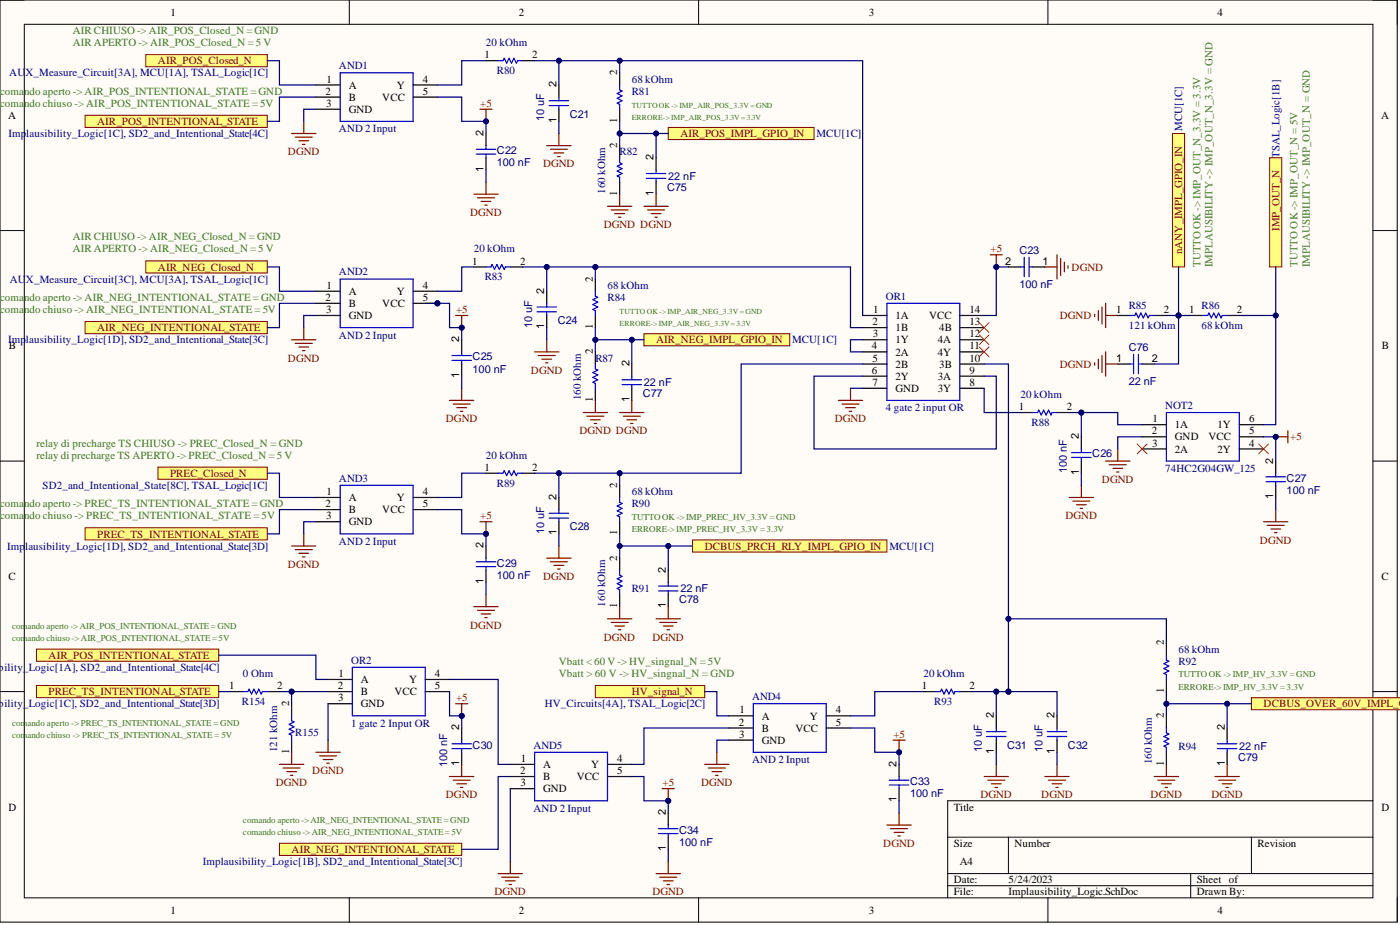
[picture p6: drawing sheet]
<svg xmlns="http://www.w3.org/2000/svg" width="292mm" height="193mm" viewBox="0 0 292 193" stroke-linecap="round" stroke-linejoin="round" font-family="sans-serif">
<defs><g id="words">
<g font-size="2.3">
<text x="35.6" y="3.3">1</text>
<text x="108.2" y="3.3">2</text>
<text x="181.3" y="3.3">3</text>
<text x="254" y="3.3">4</text>
<text x="68.1" y="17.2">1</text>
<text x="88.2" y="17.2">4</text>
<text x="101.1" y="12.2">1</text>
<text x="111" y="12.2">2</text>
<text x="128.8" y="15.7" transform="rotate(-90 128.8 15.7)">2</text>
<text x="67.9" y="19.7">2</text>
<text x="68" y="22.3">3</text>
<text x="72.8" y="18.5">A</text>
<text x="72.8" y="21">B</text>
<text x="72.8" y="23.5">GND</text>
<text x="79.8" y="21">VCC</text>
<text x="82.8" y="18.5">Y</text>
<text x="88.2" y="19.7">5</text>
<text x="116.1" y="18.2" transform="rotate(-90 116.1 18.2)">2</text>
<text x="1.7" y="24.8">A</text>
<text x="100.9" y="28.4" transform="rotate(-90 100.9 28.4)">2</text>
<text x="116.1" y="25.7" transform="rotate(-90 116.1 25.7)">1</text>
<text x="128.8" y="25.7" transform="rotate(-90 128.8 25.7)">1</text>
<text x="288.1" y="24.8">A</text>
<text x="100.9" y="35.8" transform="rotate(-90 100.9 35.8)">1</text>
<text x="128.8" y="30.9" transform="rotate(-90 128.8 30.9)">2</text>
<text x="136.4" y="33.4" transform="rotate(-90 136.4 33.4)">2</text>
<text x="128.8" y="40.8" transform="rotate(-90 128.8 40.8)">1</text>
<text x="136.4" y="40.8" transform="rotate(-90 136.4 40.8)">1</text>
<text x="98.5" y="55.2">1</text>
<text x="108.5" y="55.2">2</text>
<text x="123.7" y="58.7" transform="rotate(-90 123.7 58.7)">2</text>
<text x="209.7" y="55.2">2</text>
<text x="217.5" y="55.2">1</text>
<text x="67.9" y="62.8">2</text>
<text x="68" y="65.3">3</text>
<text x="68.1" y="60.2">1</text>
<text x="72.8" y="61.5">A</text>
<text x="72.8" y="64">B</text>
<text x="79.8" y="64">VCC</text>
<text x="82.8" y="61.5">Y</text>
<text x="88.2" y="60.2">4</text>
<text x="88.2" y="62.8">5</text>
<text x="113.6" y="61.3" transform="rotate(-90 113.6 61.3)">2</text>
<text x="182.2" y="65.3">1</text>
<text x="202.3" y="65.3">14</text>
<text x="232.9" y="65.3">1</text>
<text x="242.9" y="65.3">2</text>
<text x="248.1" y="65.3">1</text>
<text x="258.1" y="65.3">2</text>
<text x="72.8" y="66.6">GND</text>
<text x="95.8" y="71.4" transform="rotate(-90 95.8 71.4)">2</text>
<text x="113.6" y="68.7" transform="rotate(-90 113.6 68.7)">1</text>
<text x="123.7" y="68.7" transform="rotate(-90 123.7 68.7)">1</text>
<text x="182" y="67.8">2</text>
<text x="182.1" y="70.4">3</text>
<text x="186.8" y="66.6">1A</text>
<text x="186.8" y="69.1">1B</text>
<text x="186.8" y="71.6">1Y</text>
<text x="193.8" y="66.6">VCC</text>
<text x="195.7" y="71.6">4A</text>
<text x="196" y="69.1">4B</text>
<text x="202.3" y="67.8">13</text>
<text x="202.3" y="70.4">12</text>
<text x="1.9" y="72.9">B</text>
<text x="123.7" y="73.9" transform="rotate(-90 123.7 73.9)">2</text>
<text x="131.3" y="76.4" transform="rotate(-90 131.3 76.4)">2</text>
<text x="181.9" y="72.9">4</text>
<text x="181.9" y="78">6</text>
<text x="182" y="75.4">5</text>
<text x="186.8" y="74.2">2A</text>
<text x="186.8" y="76.7">2B</text>
<text x="195.7" y="74.2">4Y</text>
<text x="196" y="76.7">3B</text>
<text x="202.3" y="72.9">11</text>
<text x="202.3" y="75.4">10</text>
<text x="202.3" y="78">9</text>
<text x="232.9" y="75.4">1</text>
<text x="240.3" y="75.4">2</text>
<text x="288.3" y="72.9">B</text>
<text x="95.8" y="78.8" transform="rotate(-90 95.8 78.8)">1</text>
<text x="123.7" y="83.9" transform="rotate(-90 123.7 83.9)">1</text>
<text x="131.3" y="83.9" transform="rotate(-90 131.3 83.9)">1</text>
<text x="182" y="80.5">7</text>
<text x="186.8" y="79.2">2Y</text>
<text x="186.8" y="81.8">GND</text>
<text x="195.7" y="79.2">3A</text>
<text x="195.7" y="81.8">3Y</text>
<text x="202.3" y="80.5">8</text>
<text x="212.6" y="85.6">1</text>
<text x="222.6" y="85.6">2</text>
<text x="240.5" y="88.1">1</text>
<text x="245.1" y="89.4">1A</text>
<text x="254" y="89.4">1Y</text>
<text x="260.6" y="88.1">6</text>
<text x="225.1" y="91.6" transform="rotate(-90 225.1 91.6)">2</text>
<text x="240.3" y="90.6">2</text>
<text x="240.4" y="93.2">3</text>
<text x="245.1" y="91.9">GND</text>
<text x="245.1" y="94.4">2A</text>
<text x="252.1" y="91.9">VCC</text>
<text x="254" y="94.4">2Y</text>
<text x="260.6" y="93.2">4</text>
<text x="260.6" y="90.6">5</text>
<text x="101.1" y="98.2">1</text>
<text x="111" y="98.2">2</text>
<text x="128.8" y="101.8" transform="rotate(-90 128.8 101.8)">2</text>
<text x="225.1" y="99.1" transform="rotate(-90 225.1 99.1)">1</text>
<text x="265.7" y="96.7" transform="rotate(-90 265.7 96.7)">2</text>
<text x="67.9" y="105.8">2</text>
<text x="68.1" y="103.3">1</text>
<text x="72.8" y="104.5">A</text>
<text x="72.8" y="107.1">B</text>
<text x="79.8" y="107.1">VCC</text>
<text x="82.8" y="104.5">Y</text>
<text x="88.2" y="103.3">4</text>
<text x="88.2" y="105.8">5</text>
<text x="116.1" y="104.3" transform="rotate(-90 116.1 104.3)">2</text>
<text x="265.7" y="104.1" transform="rotate(-90 265.7 104.1)">1</text>
<text x="68" y="108.3">3</text>
<text x="72.8" y="109.6">GND</text>
<text x="116.1" y="111.7" transform="rotate(-90 116.1 111.7)">1</text>
<text x="128.8" y="111.7" transform="rotate(-90 128.8 111.7)">1</text>
<text x="100.9" y="114.4" transform="rotate(-90 100.9 114.4)">2</text>
<text x="128.8" y="116.9" transform="rotate(-90 128.8 116.9)">2</text>
<text x="138.9" y="119.5" transform="rotate(-90 138.9 119.5)">2</text>
<text x="1.8" y="121">C</text>
<text x="100.9" y="121.8" transform="rotate(-90 100.9 121.8)">1</text>
<text x="288.2" y="121">C</text>
<text x="128.8" y="126.9" transform="rotate(-90 128.8 126.9)">1</text>
<text x="138.9" y="126.9" transform="rotate(-90 138.9 126.9)">1</text>
<text x="242.9" y="134.7" transform="rotate(-90 242.9 134.7)">2</text>
<text x="47.8" y="143.8">1</text>
<text x="57.8" y="143.8">2</text>
<text x="70.5" y="143.8">2</text>
<text x="70.6" y="141.2">1</text>
<text x="75.3" y="142.5">A</text>
<text x="85.3" y="142.5">Y</text>
<text x="90.8" y="141.2">4</text>
<text x="90.8" y="143.8">5</text>
<text x="192.3" y="143.8">1</text>
<text x="202.3" y="143.8">2</text>
<text x="60.3" y="147.3" transform="rotate(-90 60.3 147.3)">2</text>
<text x="70.6" y="146.3">3</text>
<text x="75.3" y="145">B</text>
<text x="75.3" y="147.6">GND</text>
<text x="82.3" y="145">VCC</text>
<text x="154.3" y="148.8">1</text>
<text x="174.4" y="148.8">4</text>
<text x="207.4" y="149.8" transform="rotate(-90 207.4 149.8)">2</text>
<text x="220" y="149.8" transform="rotate(-90 220 149.8)">2</text>
<text x="242.9" y="149.8" transform="rotate(-90 242.9 149.8)">2</text>
<text x="242.9" y="144.6" transform="rotate(-90 242.9 144.6)">1</text>
<text x="95.8" y="152.4" transform="rotate(-90 95.8 152.4)">2</text>
<text x="154.1" y="151.4">2</text>
<text x="154.2" y="153.9">3</text>
<text x="158.9" y="150.1">A</text>
<text x="158.9" y="152.6">B</text>
<text x="158.9" y="155.2">GND</text>
<text x="166" y="152.6">VCC</text>
<text x="169" y="150.1">Y</text>
<text x="174.4" y="151.4">5</text>
<text x="255.5" y="152.4" transform="rotate(-90 255.5 152.4)">2</text>
<text x="60.3" y="157.3" transform="rotate(-90 60.3 157.3)">1</text>
<text x="95.8" y="159.8" transform="rotate(-90 95.8 159.8)">1</text>
<text x="108.5" y="161.5">2</text>
<text x="108.7" y="159">1</text>
<text x="113.3" y="160.2">A</text>
<text x="123.4" y="160.2">Y</text>
<text x="128.8" y="159">4</text>
<text x="128.8" y="161.5">5</text>
<text x="187.1" y="160" transform="rotate(-90 187.1 160)">2</text>
<text x="207.4" y="157.3" transform="rotate(-90 207.4 157.3)">1</text>
<text x="220" y="157.3" transform="rotate(-90 220 157.3)">1</text>
<text x="242.9" y="159.8" transform="rotate(-90 242.9 159.8)">1</text>
<text x="255.5" y="159.8" transform="rotate(-90 255.5 159.8)">1</text>
<text x="108.6" y="164">3</text>
<text x="113.3" y="162.8">B</text>
<text x="113.3" y="165.3">GND</text>
<text x="120.3" y="162.8">VCC</text>
<text x="187.1" y="167.4" transform="rotate(-90 187.1 167.4)">1</text>
<text x="1.8" y="169.1">D</text>
<text x="138.9" y="170.1" transform="rotate(-90 138.9 170.1)">2</text>
<text x="199" y="169.1">Title</text>
<text x="288.2" y="169.1">D</text>
<text x="138.9" y="177.5" transform="rotate(-90 138.9 177.5)">1</text>
<text x="199" y="176.7">Size</text>
<text x="211.7" y="176.7">Number</text>
<text x="262.4" y="176.7">Revision</text>
<text x="199" y="184.3">Date:</text>
<text x="200.3" y="180.5">A4</text>
<text x="210.4" y="184.3">5/24/2023</text>
<text x="249.7" y="184.3">Sheet of</text>
<text x="35.6" y="190.6">1</text>
<text x="108.2" y="190.6">2</text>
<text x="181.3" y="190.6">3</text>
<text x="199" y="186.8">File:</text>
<text x="210.4" y="186.8">Implausibility_Logic.SchDoc</text>
<text x="249.7" y="186.8">Drawn By:</text>
<text x="254" y="190.6">4</text>
</g>
<g font-size="2.3" fill="#38761d">
<text x="15.2" y="7.1">AIR CHIUSO -&gt; AIR_POS_Closed_N = GND</text>
<text x="15.2" y="9.6">AIR APERTO -&gt; AIR_POS_Closed_N = 5 V</text>
<text x="0" y="19.7">comando aperto -&gt; AIR_POS_INTENTIONAL_STATE = GND</text>
<text x="0" y="22.3">comando chiuso -&gt; AIR_POS_INTENTIONAL_STATE = 5V</text>
<text x="15.2" y="50.1">AIR CHIUSO -&gt; AIR_NEG_Closed_N = GND</text>
<text x="15.2" y="52.7">AIR APERTO -&gt; AIR_NEG_Closed_N = 5 V</text>
<text x="250.5" y="55.7" transform="rotate(-90 250.5 55.7)">TUTTO OK -&gt; IMP_OUT_N_3.3V = 3.3V</text>
<text x="253" y="55.7" transform="rotate(-90 253 55.7)">IMPLAUSIBILITY -&gt; IMP_OUT_N_3.3V = GND</text>
<text x="270.7" y="55.7" transform="rotate(-90 270.7 55.7)">TUTTO OK -&gt; IMP_OUT_N = 5V</text>
<text x="273.3" y="55.7" transform="rotate(-90 273.3 55.7)">IMPLAUSIBILITY -&gt; IMP_OUT_N = GND</text>
<text x="0" y="62.8">comando aperto -&gt; AIR_NEG_INTENTIONAL_STATE = GND</text>
<text x="0" y="65.3">comando chiuso -&gt; AIR_NEG_INTENTIONAL_STATE = 5V</text>
<text x="7.6" y="93.2">relay di precharge TS CHIUSO -&gt; PREC_Closed_N = GND</text>
<text x="7.6" y="95.7">relay di precharge TS APERTO -&gt; PREC_Closed_N = 5 V</text>
<text x="0" y="105.8">comando aperto -&gt; PREC_TS_INTENTIONAL_STATE = GND</text>
<text x="0" y="108.3">comando chiuso -&gt; PREC_TS_INTENTIONAL_STATE = 5V</text>
<text x="116.6" y="141.2">Vbatt &gt; 60 V -&gt; HV_singnal_N = GND</text>
<text x="116.6" y="138.7">Vbatt &lt; 60 V -&gt; HV_singnal_N = 5V</text>
</g>
<g font-size="2.3" fill="#000080">
<text x="101.4" y="9.6">20 kOhm</text>
<text x="1.9" y="16">AU</text>
<text x="5.3" y="16">X_Measure_Circuit[3A], MCU[1A], TSAL_Logic[1C]</text>
<text x="70.7" y="14.4">AND1</text>
<text x="103.7" y="15.4">R80</text>
<text x="131.8" y="17.2">68 kOhm</text>
<text x="131.8" y="19.7">R81</text>
<text x="1.8" y="28.6">Imp</text>
<text x="5.5" y="28.6">lausibility_Logic[1C], SD2_and_Intentional_State[4C]</text>
<text x="70.7" y="27.6">AND 2 Input</text>
<text x="113.6" y="25.3" transform="rotate(-90 113.6 25.3)">10 uF</text>
<text x="118.9" y="24.6">C21</text>
<text x="170.4" y="28.6">MCU[1C]</text>
<text x="246.7" y="27.3" transform="rotate(-90 246.7 27.3)">MCU[1C]</text>
<text x="103.7" y="32.2">C22</text>
<text x="103.7" y="34.7">100 nF</text>
<text x="129.3" y="32.4">R82</text>
<text x="266.9" y="32.9" transform="rotate(-90 266.9 32.9)">TSAL_Logic[1B]</text>
<text x="126.2" y="40.5" transform="rotate(-90 126.2 40.5)">160 kOhm</text>
<text x="139.2" y="39.7">C75</text>
<text x="139.4" y="37.5">22 nF</text>
<text x="98.9" y="52.7">20 kOhm</text>
<text x="212.7" y="52.9">C23</text>
<text x="2" y="59">AU</text>
<text x="5.4" y="59">X_Measure_Circuit[3C], MCU[3A], TSAL_Logic[1C]</text>
<text x="70.7" y="57.5">AND2</text>
<text x="101.1" y="58.5">R83</text>
<text x="212.7" y="60">100 nF</text>
<text x="126.7" y="62.8">R84</text>
<text x="126.7" y="60.2">68 kOhm</text>
<text x="184.8" y="62.5">OR1</text>
<text x="235.5" y="64.5">R85</text>
<text x="250.7" y="64.5">R86</text>
<text x="1.7" y="71.6">Imp</text>
<text x="5.4" y="71.6">lausibility_Logic[1D], SD2_and_Intentional_State[3C]</text>
<text x="70.7" y="70.6">AND 2 Input</text>
<text x="111" y="68.3" transform="rotate(-90 111 68.3)">10 uF</text>
<text x="116.4" y="67.6">C24</text>
<text x="165.3" y="71.6">MCU[1C]</text>
<text x="235.5" y="68.6">121 kOhm</text>
<text x="250.7" y="68.6">68 kOhm</text>
<text x="98.6" y="75.2">C25</text>
<text x="98.6" y="77.7">100 nF</text>
<text x="124.2" y="75.4">R87</text>
<text x="235.5" y="73.2">C76</text>
<text x="121.2" y="83.5" transform="rotate(-90 121.2 83.5)">160 kOhm</text>
<text x="134.1" y="82.8">C77</text>
<text x="134.4" y="80.5">22 nF</text>
<text x="212.9" y="83">20 kOhm</text>
<text x="235.5" y="80.2">22 nF</text>
<text x="184.8" y="85.8">4 gate 2 input OR</text>
<text x="215.2" y="88.8">R88</text>
<text x="243.1" y="85.3">NOT2</text>
<text x="101.4" y="95.7">20 kOhm</text>
<text x="227.9" y="95.4">C26</text>
<text x="70.7" y="100.5">AND3</text>
<text x="103.7" y="101.5">R89</text>
<text x="222.6" y="98.7" transform="rotate(-90 222.6 98.7)">100 nF</text>
<text x="243.1" y="98.5">74HC2G04GW_125</text>
<text x="268.5" y="100.5">C27</text>
<text x="8.9" y="102">SD2_and_Intentional_State[8C], TSAL_Logic[1C]</text>
<text x="131.8" y="105.8">R90</text>
<text x="131.8" y="103.3">68 kOhm</text>
<text x="268.5" y="103">100 nF</text>
<text x="70.7" y="113.7">AND 2 Input</text>
<text x="113.6" y="111.4" transform="rotate(-90 113.6 111.4)">10 uF</text>
<text x="118.9" y="110.6">C28</text>
<text x="1.5" y="114.7">Imp</text>
<text x="5.2" y="114.7">lausibility_Logic[1D], SD2_and_Intentional_State[3D]</text>
<text x="103.7" y="118.2">C29</text>
<text x="185.6" y="114.7">MCU[1C]</text>
<text x="103.7" y="120.7">100 nF</text>
<text x="131.8" y="123.5">R91</text>
<text x="141.7" y="125.8">C78</text>
<text x="142" y="123.5">22 nF</text>
<text x="126.2" y="126.6" transform="rotate(-90 126.2 126.6)">160 kOhm</text>
<text x="245.9" y="136.2">68 kOhm</text>
<text x="-.9" y="140">ibility_Logic[1A], SD2_and_Intentional_State[4C]</text>
<text x="50.7" y="141.2">0 Ohm</text>
<text x="73.3" y="138.5">OR2</text>
<text x="192.7" y="141.2">20 kOhm</text>
<text x="245.9" y="138.7">R92</text>
<text x="-.9" y="147.6">ibility_Logic[1C], SD2_and_Intentional_State[3D]</text>
<text x="50.4" y="147.1">R154</text>
<text x="113.7" y="147.6">HV_Circuits[4A], TSAL_Logic[2C]</text>
<text x="156.9" y="146.1">AND4</text>
<text x="194.9" y="147.1">R93</text>
<text x="61.6" y="153.6">R155</text>
<text x="73.3" y="151.6">1 gate 2 Input OR</text>
<text x="57.8" y="156.9" transform="rotate(-90 57.8 156.9)">121 kOhm</text>
<text x="93.3" y="160" transform="rotate(-90 93.3 160)">100 nF</text>
<text x="98.6" y="156.2">C30</text>
<text x="111.3" y="156.2">AND5</text>
<text x="156.9" y="159.2">AND 2 Input</text>
<text x="204.8" y="156.9" transform="rotate(-90 204.8 156.9)">10 uF</text>
<text x="210.1" y="156.2">C31</text>
<text x="217.5" y="156.9" transform="rotate(-90 217.5 156.9)">10 uF</text>
<text x="222.8" y="156.2">C32</text>
<text x="240.3" y="159.5" transform="rotate(-90 240.3 159.5)">160 kOhm</text>
<text x="245.9" y="156.4">R94</text>
<text x="258.3" y="158.7">C79</text>
<text x="258.6" y="156.4">22 nF</text>
<text x="189.9" y="163.8">C33</text>
<text x="189.9" y="166.3">100 nF</text>
<text x="111.3" y="169.3">AND 2 Input</text>
<text x="141.7" y="173.9">C34</text>
<text x="141.7" y="176.4">100 nF</text>
<text x="42.3" y="180.5">Implausibility_Logic[1B], SD2_and_Intentional_State[3C]</text>
</g>
<g font-size="2.3" fill="#800000">
<text x="33" y="13.4">AIR_POS_Closed_N</text>
<text x="100.2" y="22.3">+5</text>
<text x="20.3" y="26.1">AIR_POS_INTENTIONAL_STATE</text>
<text x="142" y="28.6">AIR_POS_IMPL_GPIO_IN</text>
<text x="60.1" y="32.4">DGND</text>
<text x="113.3" y="34.9">DGND</text>
<text x="98.1" y="45.1">DGND</text>
<text x="126" y="47.6">DGND DGND</text>
<text x="206.7" y="52.7">+5</text>
<text x="246.7" y="53.1" transform="rotate(-90 246.7 53.1)">nANY_IMPL_GPIO_IN</text>
<text x="266.9" y="48.1" transform="rotate(-90 266.9 48.1)">IMP_OUT_N</text>
<text x="33" y="56.5">AIR_NEG_Closed_N</text>
<text x="223.6" y="56.5">DGND</text>
<text x="95.1" y="65.3">+5</text>
<text x="20.3" y="69.1">AIR_NEG_INTENTIONAL_STATE</text>
<text x="136.9" y="71.6">AIR_NEG_IMPL_GPIO_IN</text>
<text x="221.1" y="66.6">DGND</text>
<text x="60.1" y="75.4">DGND</text>
<text x="110.8" y="78">DGND</text>
<text x="221.1" y="76.7">DGND</text>
<text x="93" y="88.1">DGND</text>
<text x="174.2" y="88.1">DGND</text>
<text x="120.9" y="90.6">DGND DGND</text>
<text x="269.2" y="91.9">+5</text>
<text x="35.5" y="99.5">PREC_Closed_N</text>
<text x="229.9" y="100.7">DGND</text>
<text x="20.3" y="112.1">PREC_TS_INTENTIONAL_STATE</text>
<text x="100.2" y="108.3">+5</text>
<text x="222.3" y="108.3">DGND</text>
<text x="262.9" y="113.4">DGND</text>
<text x="60.1" y="118.5">DGND</text>
<text x="147" y="114.7">DCBUS_PRCH_RLY_IMPL_GPIO_IN</text>
<text x="113.3" y="121">DGND</text>
<text x="98.1" y="131.1">DGND</text>
<text x="10.1" y="137.4">AIR_POS_INTENTIONAL_STATE</text>
<text x="126" y="133.6">DGND</text>
<text x="136.1" y="133.6">DGND</text>
<text x="10.1" y="145">PREC_TS_INTENTIONAL_STATE</text>
<text x="95.1" y="146.3">+5</text>
<text x="131.8" y="145">HV_signal_N</text>
<text x="263.6" y="147.6">DCBUS_OVER_60V_IMPL_</text>
<text x="291.8" y="147.6">G</text>
<text x="186.4" y="153.9">+5</text>
<text x="65.1" y="161.5">DGND</text>
<text x="57.5" y="164">DGND</text>
<text x="93" y="166.6">DGND</text>
<text x="138.2" y="164">+5</text>
<text x="146.3" y="164">DGND</text>
<text x="204.6" y="166.6">DGND</text>
<text x="217.2" y="166.6">DGND</text>
<text x="240.1" y="166.6">DGND</text>
<text x="252.7" y="166.6">DGND</text>
<text x="60.8" y="177.9">AIR_NEG_INTENTIONAL_STATE</text>
<text x="184.3" y="176.7">DGND</text>
<text x="103.2" y="186.8">DGND</text>
<text x="136.1" y="186.8">DGND</text>
</g>
<g font-size="1.9" fill="#38761d">
<text x="131.8" y="108.4">TUTTO OK -&gt;IMP_PREC_HV_3.3V =GND</text>
<text x="131.8" y="111">ERRORE-&gt;IMP_PREC_HV_3.3V =3.3V</text>
<text x="2.5" y="131.2">comando aperto -&gt;AIR_POS_INTENTIONAL_STATE=GND</text>
<text x="2.5" y="133.7">comando chiuso -&gt;AIR_POS_INTENTIONAL_STATE=5V</text>
<text x="245.9" y="141.3">TUTTO OK -&gt;IMP_HV_3.3V =GND</text>
<text x="245.9" y="143.9">ERRORE-&gt;IMP_HV_3.3V =3.3V</text>
<text x="2.5" y="151.5">comando aperto -&gt; PREC_TS_INTENTIONAL_STATE = GND</text>
<text x="2.5" y="154">comando chiuso -&gt; PREC_TS_INTENTIONAL_STATE = 5V</text>
<text x="50.7" y="171.7">comando aperto -&gt;AIR_NEG_INTENTIONAL_STATE=GND</text>
<text x="50.7" y="174.2">comando chiuso -&gt;AIR_NEG_INTENTIONAL_STATE=5V</text>
</g>
<g font-size="1.6" fill="#38761d">
<text x="131.8" y="22.4">TUTTO OK -&gt; IMP_AIR_POS_3.3V = GND</text>
<text x="131.8" y="25">ERRORE-&gt; IMP_AIR_POS_3.3V = 3.3V</text>
<text x="129.3" y="65.5">TUTTO OK -&gt; IMP_AIR_NEG_3.3V = GND</text>
<text x="129.3" y="68">ERRORE-&gt; IMP_AIR_NEG_3.3V = 3.3V</text>
</g>
</g></defs>
<path d="M0 0h291.5v192.4h-291.5z" fill-rule="evenodd" fill="#fffcf8"/>
<path d="M0 0h291.5v192.4h-291.5z" fill="none" stroke="#000" stroke-width=".21"/>
<path d="M5.1 5.1h281.4v182.2h-281.4z" fill-rule="evenodd" fill="#fffcf8"/>
<g fill="none" stroke="#000" stroke-width=".21">
<path d="M0 0h5.1M5.1 5.1h281.4v182.2h-281.4zM72.9 0v5.1M145.8 0v5.1M218.6 0v5.1M286.5 0h5v5.1M0 48.1h5.1M286.5 48.1h5M0 96.2h5.1M286.5 96.2h5M0 144.3h5.1M286.5 144.3h5"/>
<path d="M197.7 174.7h88.8M210.4 174.7v7.5M261.1 174.7v7.5M286.5 167.1h-88.8v20.2M72.9 187.3v5.1M145.8 187.3v5.1M197.7 182.2h88.8M197.7 184.8h88.8M218.6 187.3v5.1M248.4 182.2v5.1M291.5 187.3v5.1"/>
</g>
<path d="M30.4 11.4h25.4v2.5h-25.4z" fill-rule="evenodd" fill="#ffff80"/>
<path d="M30.4 11.4h25.4v2.5h-25.4z" fill="none" stroke="#800000" stroke-width=".21"/>
<path d="M60.8 27.8h5.1M61.6 28.6h3.5M62.4 29.4h2M63.1 30.1h.5M63.4 25.3v2.5M100.1 22.8h2.6M101.4 22.8v2.5" fill="none" stroke="#800000" stroke-width=".25"/>
<circle cx="101.4" cy="25.3" r=".51" fill="#000080"/>
<circle cx="101.4" cy="25.3" r=".51" fill="none" stroke="#000080" stroke-width=".21"/>
<path d="M101.4 27.8v2.6M101.4 32.9v2.5" fill="none" stroke="#000" stroke-width=".25"/>
<path d="M99.4 31.1h4M99.4 32.2h4M101.4 30.4v.7M101.4 32.2v.7" fill="none" stroke="#00f" stroke-width=".25"/>
<path d="M101.4 38v2.5M114.1 30.4h5M114.8 31.1h3.6M115.6 31.9h2M116.4 32.7h.5M116.6 27.8v2.6M98.9 40.5h5M99.6 41.3h3.6M100.4 42h2M101.1 42.8h.6" fill="none" stroke="#800000" stroke-width=".25"/>
<path d="M30.4 54.4h25.4v2.6h-25.4z" fill-rule="evenodd" fill="#ffff80"/>
<path d="M30.4 54.4h25.4v2.6h-25.4z" fill="none" stroke="#800000" stroke-width=".21"/>
<path d="M60.8 70.9h5.1M61.6 71.6h3.5M62.4 72.4h2M63.1 73.2h.5M63.4 68.3v2.6M95.1 65.8h2.5M96.3 65.8v2.5" fill="none" stroke="#800000" stroke-width=".25"/>
<circle cx="96.3" cy="68.3" r=".51" fill="#000080"/>
<circle cx="96.3" cy="68.3" r=".51" fill="none" stroke="#000080" stroke-width=".21"/>
<path d="M96.3 70.9v2.5M96.3 75.9v2.6M65.9 103.8h5.1M65.9 106.3h5.1M65.9 108.8h5.1M86.2 103.8h5.1M86.2 106.3h5.1" fill="none" stroke="#000" stroke-width=".25"/>
<path d="M94.3 74.2h4.1M94.3 75.2h4.1M96.3 73.4v.8M96.3 75.2v.7M71 101.3h15.2v10.1h-15.2z" fill="none" stroke="#00f" stroke-width=".25"/>
<path d="M111.5 73.4h5.1M112.3 74.2h3.5M113.1 74.9h2M113.8 75.7h.5M114.1 70.9v2.5M93.8 83.5h5.1M94.6 84.3h3.5M95.3 85.1h2M96.1 85.8h.5M96.3 81v2.5" fill="none" stroke="#800000" stroke-width=".25"/>
<path d="M33 97.5h22.8v2.5h-22.8z" fill-rule="evenodd" fill="#ffff80"/>
<path d="M33 97.5h22.8v2.5h-22.8z" fill="none" stroke="#800000" stroke-width=".21"/>
<path d="M60.8 113.9h5.1M61.6 114.7h3.5M62.4 115.4h2M63.1 116.2h.5M63.4 111.4v2.5" fill="none" stroke="#800000" stroke-width=".25"/>
<path d="M17.7 110.1h38.1v2.5h-38.1z" fill-rule="evenodd" fill="#ffff80"/>
<path d="M17.7 110.1h38.1v2.5h-38.1z" fill="none" stroke="#800000" stroke-width=".21"/>
<path d="M100.1 108.8h2.6M101.4 108.8v2.6" fill="none" stroke="#800000" stroke-width=".25"/>
<circle cx="101.4" cy="111.4" r=".51" fill="#000080"/>
<circle cx="101.4" cy="111.4" r=".51" fill="none" stroke="#000080" stroke-width=".21"/>
<path d="M101.4 113.9v2.5M101.4 119v2.5M152.1 149.3h5.1M152.1 151.9h5.1M152.1 154.4h5.1M172.4 149.3h5M172.4 151.9h5" fill="none" stroke="#000" stroke-width=".25"/>
<path d="M99.4 117.2h4M99.4 118.2h4M101.4 116.4v.8M101.4 118.2v.8M157.2 146.8h15.2v10.1h-15.2z" fill="none" stroke="#00f" stroke-width=".25"/>
<path d="M114.1 116.4h5M114.8 117.2h3.6M115.6 118h2M116.4 118.7h.5M116.6 113.9v2.5M98.9 126.6h5M99.6 127.3h3.6M100.4 128.1h2M101.1 128.8h.6M101.4 124v2.6M186.3 154.4h2.6M187.6 154.4v2.5" fill="none" stroke="#800000" stroke-width=".25"/>
<circle cx="187.6" cy="156.9" r=".51" fill="#000080"/>
<circle cx="187.6" cy="156.9" r=".51" fill="none" stroke="#000080" stroke-width=".21"/>
<path d="M106.5 159.5h5M126.7 159.5h5.1M187.6 159.5v2.5M106.5 162h5M106.5 164.5h5M126.7 162h5.1M187.6 164.5v2.6" fill="none" stroke="#000" stroke-width=".25"/>
<path d="M111.5 156.9h15.2v10.2h-15.2zM185.6 162.8h4M185.6 163.8h4M187.6 162v.8M187.6 163.8v.7" fill="none" stroke="#00f" stroke-width=".25"/>
<path d="M207.9 159.5v2.5M138.2 164.5h2.5M139.4 164.5v2.6M185.1 172.1h5M185.8 172.9h3.6M186.6 173.6h2M187.3 174.4h.5M187.6 169.6v2.5M205.3 162h5.1M206.1 162.8h3.5M206.9 163.5h2M207.6 164.3h.5" fill="none" stroke="#800000" stroke-width=".25"/>
<circle cx="139.4" cy="167.1" r=".51" fill="#000080"/>
<circle cx="139.4" cy="167.1" r=".51" fill="none" stroke="#000080" stroke-width=".21"/>
<path d="M139.4 169.6v2.5M139.4 174.7v2.5" fill="none" stroke="#000" stroke-width=".25"/>
<path d="M137.4 172.9h4.1M137.4 173.9h4.1M139.4 172.1v.8M139.4 173.9v.8" fill="none" stroke="#00f" stroke-width=".25"/>
<g fill="none" stroke="#800000" stroke-width=".25">
<path d="M147 159.5h5.1M149.6 156.9v2.6M106.5 179.7v2.5M139.4 179.7v2.5M147.8 160.2h3.5M148.5 161h2.1M149.3 161.7h.5M103.9 182.2h5.1M104.7 183h3.5M105.5 183.8h2M106.2 184.5h.5M136.9 182.2h5.1"/>
<path d="M137.6 183h3.6M138.4 183.8h2M139.2 184.5h.5"/>
</g>
<path d="M124.2 143h22.8v2.5h-22.8z" fill-rule="evenodd" fill="#ffff80"/>
<path d="M124.2 143h22.8v2.5h-22.8z" fill="none" stroke="#800000" stroke-width=".21"/>
<circle cx="91.3" cy="63.3" r=".51" fill="#000080"/>
<circle cx="91.3" cy="63.3" r=".51" fill="none" stroke="#000080" stroke-width=".21"/>
<path d="M71 58.2h15.2v10.1h-15.2z" fill="none" stroke="#00f" stroke-width=".25"/>
<path d="M65.9 60.8h5.1M65.9 63.3h5.1M65.9 65.8h5.1M86.2 60.8h5.1M86.2 63.3h5.1" fill="none" stroke="#000" stroke-width=".25"/>
<circle cx="91.3" cy="63.3" r=".51" fill="#000080"/>
<circle cx="91.3" cy="63.3" r=".51" fill="none" stroke="#000080" stroke-width=".21"/>
<path d="M71 15.2h15.2v10.1h-15.2zM185.1 63.3h15.2v20.2h-15.2z" fill="none" stroke="#00f" stroke-width=".25"/>
<g fill="none" stroke="#000" stroke-width=".25">
<path d="M65.9 17.7h5.1M86.2 17.7h5.1M65.9 20.3h5.1M65.9 22.8h5.1M86.2 20.3h5.1M180 65.8h5.1M180 68.3h5.1M180 70.9h5.1M180 73.4h5.1M180 75.9h5.1M180 78.5h5.1M200.3 65.8h5"/>
<path d="M200.3 68.3h5M200.3 70.9h5M200.3 73.4h5M200.3 75.9h5M200.3 78.5h5M180 81h5.1M200.3 81h5"/>
</g>
<path d="M206.6 53.2h2.5M207.9 53.2v2.5M174.9 83.5h5.1M175.7 84.3h3.5M176.4 85.1h2.1M177.2 85.8h.5M177.4 81v2.5M223.1 103.8h5M223.8 104.5h3.6M224.6 105.3h2M225.4 106.1h.5M225.6 101.3v2.5" fill="none" stroke="#800000" stroke-width=".25"/>
<circle cx="207.9" cy="55.7" r=".51" fill="#000080"/>
<circle cx="207.9" cy="55.7" r=".51" fill="none" stroke="#000080" stroke-width=".21"/>
<path d="M210.4 55.7h2.5M215.5 55.7h2.5M238.3 88.6h5.1M238.3 91.1h5.1M238.3 93.7h5.1M258.6 88.6h5M258.6 91.1h5M258.6 93.7h5" fill="none" stroke="#000" stroke-width=".25"/>
<path d="M212.9 55.7h.8M213.7 53.7v4M214.7 53.7v4M214.7 55.7h.8M243.4 86.1h15.2v10.1h-15.2z" fill="none" stroke="#00f" stroke-width=".25"/>
<path d="M218 55.7h2.5M220.5 53.2v5M221.3 53.9v3.6M222.1 54.7v2M222.8 55.4v.5M230.7 96.2h5.1M231.4 96.9h3.6M232.2 97.7h2M233 98.5h.5M233.2 93.7v2.5M266.2 91.1h2.5M268.7 89.9v2.5" fill="none" stroke="#800000" stroke-width=".25"/>
<path d="M204.3 67.3l2 2.1M204.3 69.9l2 2M204.3 72.4l2 2M206.3 67.3l-2 2.1M206.3 69.9l-2 2M206.3 72.4l-2 2M237.3 92.6l2 2.1M239.3 92.6l-2 2.1M262.6 92.6l2.1 2.1M264.7 92.6l-2.1 2.1" fill="none" stroke="#f00" stroke-width=".21"/>
<circle cx="266.2" cy="91.1" r=".51" fill="#000080"/>
<circle cx="266.2" cy="91.1" r=".51" fill="none" stroke="#000080" stroke-width=".21"/>
<path d="M266.2 96.2v2.5M266.2 101.3v2.5" fill="none" stroke="#000" stroke-width=".25"/>
<path d="M264.1 99.5h4.1M266.2 98.7v.8M264.1 100.5h4.1M266.2 100.5v.8" fill="none" stroke="#00f" stroke-width=".25"/>
<path d="M263.6 108.8h5.1M264.4 109.6h3.5M265.2 110.4h2M265.9 111.1h.5M266.2 106.3v2.5" fill="none" stroke="#800000" stroke-width=".25"/>
<path d="M264.9 32.9h2.5v22.8h-2.5z" fill-rule="evenodd" fill="#ffff80"/>
<path d="M264.9 32.9h2.5v22.8h-2.5z" fill="none" stroke="#800000" stroke-width=".21"/>
<path d="M73.5 139.2h15.2v10.1h-15.2z" fill="none" stroke="#00f" stroke-width=".25"/>
<path d="M68.4 141.7h5.1M68.4 144.3h5.1M68.4 146.8h5.1M88.7 141.7h5.1M88.7 144.3h5.1" fill="none" stroke="#000" stroke-width=".25"/>
<path d="M65.9 156.9h5.1M66.7 157.7h3.5M67.4 158.5h2.1M68.2 159.2h.5M68.4 154.4v2.5M95.1 146.8h2.5M96.3 146.8v2.5" fill="none" stroke="#800000" stroke-width=".25"/>
<circle cx="96.3" cy="149.3" r=".51" fill="#000080"/>
<circle cx="96.3" cy="149.3" r=".51" fill="none" stroke="#000080" stroke-width=".21"/>
<path d="M96.3 151.9v2.5M96.3 156.9v2.6" fill="none" stroke="#000" stroke-width=".25"/>
<path d="M94.3 155.2h4.1M94.3 156.2h4.1M96.3 154.4v.8M96.3 156.2v.7" fill="none" stroke="#00f" stroke-width=".25"/>
<path d="M96.3 159.5v2.5M93.8 162h5.1M94.6 162.8h3.5M95.3 163.5h2M96.1 164.3h.5" fill="none" stroke="#800000" stroke-width=".25"/>
<path d="M17.7 24.1h38.1v2.5h-38.1z" fill-rule="evenodd" fill="#ffff80"/>
<path d="M17.7 24.1h38.1v2.5h-38.1z" fill="none" stroke="#800000" stroke-width=".21"/>
<path d="M7.6 135.4h38v2.6h-38z" fill-rule="evenodd" fill="#ffff80"/>
<path d="M7.6 135.4h38v2.6h-38z" fill="none" stroke="#800000" stroke-width=".21"/>
<path d="M17.7 67.1h38.1v2.5h-38.1z" fill-rule="evenodd" fill="#ffff80"/>
<path d="M17.7 67.1h38.1v2.5h-38.1z" fill="none" stroke="#800000" stroke-width=".21"/>
<path d="M58.3 175.9h38v2.5h-38z" fill-rule="evenodd" fill="#ffff80"/>
<path d="M58.3 175.9h38v2.5h-38z" fill="none" stroke="#800000" stroke-width=".21"/>
<path d="M7.6 143h38v2.5h-38z" fill-rule="evenodd" fill="#ffff80"/>
<path d="M7.6 143h38v2.5h-38z" fill="none" stroke="#800000" stroke-width=".21"/>
<path d="M228.4 65.6v.5M229.2 64.8v2M229.9 64v3.6M230.7 63.3v5M230.7 65.8h2.5" fill="none" stroke="#800000" stroke-width=".25"/>
<path d="M244.6 27.8h2.6v27.9h-2.6z" fill-rule="evenodd" fill="#ffff80"/>
<path d="M244.6 27.8h2.6v27.9h-2.6z" fill="none" stroke="#800000" stroke-width=".21"/>
<g fill="none" stroke="#800000" stroke-width=".25">
<path d="M126.7 43h5.1M127.5 43.8h3.6M128.3 44.6h2M129 45.3h.5M129.3 40.5v2.5M121.7 86.1h5M122.4 86.8h3.6M123.2 87.6h2M124 88.3h.5M124.2 83.5v2.6M126.7 129.1h5.1M127.5 129.9h3.6"/>
<path d="M128.3 130.6h2M129 131.4h.5M129.3 126.6v2.5M243.4 159.5v2.5M240.8 162h5.1M241.6 162.8h3.5M242.3 163.5h2.1M243.1 164.3h.5"/>
</g>
<path d="M139.4 26.6h30.4v2.5h-30.4z" fill-rule="evenodd" fill="#ffff80"/>
<path d="M139.4 26.6h30.4v2.5h-30.4z" fill="none" stroke="#800000" stroke-width=".21"/>
<path d="M134.4 69.6h30.4v2.5h-30.4z" fill-rule="evenodd" fill="#ffff80"/>
<path d="M134.4 69.6h30.4v2.5h-30.4z" fill="none" stroke="#800000" stroke-width=".21"/>
<path d="M144.5 112.6h40.6v2.6h-40.6z" fill-rule="evenodd" fill="#ffff80"/>
<path d="M144.5 112.6h40.6v2.6h-40.6z" fill="none" stroke="#800000" stroke-width=".21"/>
<path d="M261.1 145.5h31v2.6h-31z" fill-rule="evenodd" fill="#ffff80"/>
<path d="M292.1 145.5h-31v2.6h31" fill="none" stroke="#800000" stroke-width=".21"/>
<g fill="none" stroke="#000" stroke-width=".25">
<path d="M101.4 12.7h2.5M109 12.7h2.5M116.6 17.7v2.6M129.3 15.2v2.5M116.6 22.8v2.5M129.3 22.8v2.5M129.3 30.4v2.5M129.3 38v2.5M136.9 32.9v2.5M136.9 38v2.5M98.9 55.7h2.5M106.5 55.7h2.5"/>
<path d="M124.2 58.2v2.6M114.1 60.8v2.5M114.1 65.8v2.5M124.2 65.8v2.5M124.2 73.4v2.5M131.8 75.9v2.6M233.2 65.8h2.6M233.2 75.9h2.6M238.3 75.9h2.5M240.8 65.8h2.6M248.4 65.8h2.6M256 65.8h2.6"/>
<path d="M101.4 98.7h2.5M109 98.7h2.5M124.2 81v2.5M131.8 81v2.5M212.9 86.1h2.6M220.5 86.1h2.6M225.6 91.1v2.6M225.6 96.2v2.5M116.6 103.8v2.5M116.6 108.8v2.6M129.3 101.3v2.5M129.3 108.8v2.6"/>
<path d="M129.3 116.4v2.6M139.4 119v2.5M129.3 124v2.6M139.4 124v2.6M243.4 134.2v2.5M48.2 144.3h2.5M55.8 144.3h2.5M60.8 146.8v2.5M60.8 154.4v2.5M192.7 144.3h2.5M200.3 144.3h2.5M207.9 149.3v2.6"/>
<path d="M207.9 154.4v2.5M220.5 149.3v2.6M220.5 154.4v2.5M243.4 141.7v2.6M243.4 149.3v2.6M243.4 156.9v2.6M256 151.9v2.5M256 156.9v2.6"/>
</g>
<g fill="none" stroke="#00f" stroke-width=".25">
<path d="M103.9 12.7h1l.3-.5 .5 1 .5-1 .5 1 .5-1 .5 1 .3-.5h1M129.3 17.7v1l.5 .3-1 .5 1 .5-1 .5 1 .5-1 .5 .5 .3v1M114.6 21h4M114.6 22h4M116.6 20.3v.7M116.6 22v.8M129.3 32.9v1l.5 .3-1 .5 1 .5-1 .5 1 .5-1 .5 .5 .3v1M134.9 36.2h4M134.9 37.2h4M136.9 35.4v.8M136.9 37.2v.8M101.4 55.7h1l.3-.5 .5 1 .5-1 .5 1 .5-1 .5 1 .3-.5h1"/>
<path d="M112 64h4.1M112 65.1h4.1M114.1 63.3v.7M114.1 65.1v.7M124.2 60.8v1l.5 .2-1 .5 1 .5-1 .5 1 .5-1 .5 .5 .3v1M124.2 75.9v1.1l.5 .2-1 .5 1 .5-1 .5 1 .5-1 .5 .5 .3v1M129.8 79.2h4M131.8 78.5v.7M235.8 65.8h1l.2-.5 .5 1 .5-1 .5 1 .5-1 .6 1 .2-.5h1M235.8 75.9h.7M236.5 73.9v4.1M237.5 73.9v4.1"/>
<path d="M237.5 75.9h.8M251 65.8h1l.2-.5 .5 1 .5-1 .6 1 .5-1 .5 1 .2-.5h1M103.9 98.7h1l.3-.5 .5 1 .5-1 .5 1 .5-1 .5 1 .3-.5h1M129.8 80.2h4M131.8 80.2v.8M215.5 86.1h1l.2-.5 .5 1 .6-1 .5 1 .5-1 .5 1 .2-.5h1M223.6 94.4h4M223.6 95.4h4M225.6 93.7v.7M225.6 95.4v.8M114.6 107.1h4M114.6 108.1h4"/>
<path d="M116.6 106.3v.8M116.6 108.1v.7M129.3 103.8v1l.5 .2-1 .6 1 .5-1 .5 1 .5-1 .5 .5 .2v1M129.3 119v1l.5 .2-1 .5 1 .5-1 .6 1 .5-1 .5 .5 .2v1M137.4 122.3h4.1M137.4 123.3h4.1M139.4 121.5v.8M139.4 123.3v.7M243.4 136.7v1l.5 .3-1 .5 1 .5-1 .5 1 .5-1 .5 .5 .2v1M50.7 144.3h1l.3-.5 .5 1 .5-1 .5 1 .5-1 .5 1 .3-.5h1M60.8 149.3v1.1l.5 .2-1 .5 1 .5-1 .5 1 .5-1 .5 .5 .3v1M195.2 144.3h1l.3-.5 .5 1 .5-1 .5 1 .5-1 .5 1 .2-.5h1.1"/>
<path d="M205.8 152.6h4.1M205.8 153.6h4.1M207.9 151.9v.7M207.9 153.6v.8M218.5 152.6h4.1M218.5 153.6h4.1M220.5 151.9v.7M220.5 153.6v.8M243.4 151.9v1l.5 .2-1 .5 1 .6-1 .5 1 .5-1 .5 .5 .2v1M254 155.2h4.1M254 156.2h4.1M256 154.4v.8"/>
<path d="M256 156.2v.7"/>
</g>
<g fill="none" stroke="#800000" stroke-width=".25">
<path d="M134.4 43h5M135.1 43.8h3.6M135.9 44.6h2M136.6 45.3h.5M136.9 40.5v2.5M228.4 75.7v.5M229.2 74.9v2.1M229.9 74.2v3.5M230.7 73.4v5.1M230.7 75.9h2.5M129.3 86.1h5.1M130 86.8h3.6"/>
<path d="M130.8 87.6h2M131.6 88.3h.5M131.8 83.5v2.6M136.9 129.1h5.1M137.6 129.9h3.6M138.4 130.6h2M139.2 131.4h.5M139.4 126.6v2.5M58.3 159.5h5.1M60.8 156.9v2.6M220.5 159.5v2.5M256 159.5v2.5"/>
<path d="M59.1 160.2h3.5M59.8 161h2.1M60.6 161.7h.5M218 162h5.1M218.8 162.8h3.5M219.5 163.5h2.1M220.3 164.3h.5M253.5 162h5.1M254.3 162.8h3.5M255 163.5h2M255.8 164.3h.5"/>
</g>
<g fill="none" stroke="#000080" stroke-width=".25">
<path d="M55.8 12.7h2.5v5h7.6M101.4 12.7h-5.1v5h-5M65.9 22.8h-2.5v2.5M65.9 20.3h-7.6v5h-2.5M101.4 35.4v2.6M116.6 25.3v2.5M55.8 55.7h2.5v5.1h7.6M98.9 55.7h-2.6v5.1h-5M65.9 65.8h-2.5v2.5M65.9 63.3h-7.6v5h-2.5M96.3 78.5v2.5M114.1 68.3v2.6"/>
<path d="M55.8 98.7h2.5v5.1h7.6M101.4 98.7h-5.1v5.1h-5M65.9 108.8h-2.5v2.6M65.9 106.3h-7.6v5.1h-2.5M91.3 106.3h5v5.1h5.1v2.5M116.6 111.4v2.5M101.4 121.5v2.5"/>
</g>
<circle cx="101.4" cy="111.4" r=".51" fill="#000080"/>
<circle cx="101.4" cy="111.4" r=".51" fill="none" stroke="#000080" stroke-width=".21"/>
<path d="M88.7 63.3h5.1v5h2.5v2.6" fill="none" stroke="#000080" stroke-width=".25"/>
<circle cx="91.3" cy="63.3" r=".51" fill="#000080"/>
<circle cx="91.3" cy="63.3" r=".51" fill="none" stroke="#000080" stroke-width=".21"/>
<circle cx="96.3" cy="68.3" r=".51" fill="#000080"/>
<circle cx="96.3" cy="68.3" r=".51" fill="none" stroke="#000080" stroke-width=".21"/>
<path d="M91.3 20.3h5v5h5.1v2.5" fill="none" stroke="#000080" stroke-width=".25"/>
<circle cx="101.4" cy="25.3" r=".51" fill="#000080"/>
<circle cx="101.4" cy="25.3" r=".51" fill="none" stroke="#000080" stroke-width=".21"/>
<path d="M177.4 151.9h5.1v5h5.1v2.6M192.7 144.3h-10.2v5h-5.1M207.9 156.9v2.6M187.6 167.1v2.5" fill="none" stroke="#000080" stroke-width=".25"/>
<circle cx="187.6" cy="156.9" r=".51" fill="#000080"/>
<circle cx="187.6" cy="156.9" r=".51" fill="none" stroke="#000080" stroke-width=".21"/>
<path d="M147 144.3h2.6v5h2.5M106.5 162h-2.6v15.2h-7.6M139.4 167.1v2.5M139.4 177.2v2.5" fill="none" stroke="#000080" stroke-width=".25"/>
<circle cx="139.4" cy="167.1" r=".51" fill="#000080"/>
<circle cx="139.4" cy="167.1" r=".51" fill="none" stroke="#000080" stroke-width=".21"/>
<path d="M131.8 162h2.6v5.1h5" fill="none" stroke="#000080" stroke-width=".25"/>
<circle cx="139.4" cy="167.1" r=".51" fill="#000080"/>
<circle cx="139.4" cy="167.1" r=".51" fill="none" stroke="#000080" stroke-width=".21"/>
<path d="M180 78.5h-10.2v15.2h38.1v-15.2h-2.6M177.4 81h2.6M225.6 86.1h7.6v2.5h5.1M225.6 98.7v2.6M238.3 91.1h-5.1v2.6" fill="none" stroke="#000080" stroke-width=".25"/>
<circle cx="225.6" cy="86.1" r=".51" fill="#000080"/>
<circle cx="225.6" cy="86.1" r=".51" fill="none" stroke="#000080" stroke-width=".21"/>
<path d="M263.6 91.1h2.6v5.1M266.2 103.8v2.5" fill="none" stroke="#000080" stroke-width=".25"/>
<circle cx="266.2" cy="91.1" r=".51" fill="#000080"/>
<circle cx="266.2" cy="91.1" r=".51" fill="none" stroke="#000080" stroke-width=".21"/>
<path d="M68.4 146.8v7.6M96.3 149.3v2.6" fill="none" stroke="#000080" stroke-width=".25"/>
<circle cx="96.3" cy="149.3" r=".51" fill="#000080"/>
<circle cx="96.3" cy="149.3" r=".51" fill="none" stroke="#000080" stroke-width=".21"/>
<path d="M266.2 55.7v32.9h-2.6M45.6 136.7h20.3v5h2.5M93.8 141.7h10.1v17.8h2.6M152.1 154.4h-2.5v2.5M152.1 151.9h-17.7v7.6h-2.6M106.5 164.5v15.2" fill="none" stroke="#000080" stroke-width=".25"/>
<circle cx="266.2" cy="65.8" r=".51" fill="#000080"/>
<circle cx="266.2" cy="65.8" r=".51" fill="none" stroke="#000080" stroke-width=".21"/>
<path d="M258.6 65.8h7.6" fill="none" stroke="#000080" stroke-width=".25"/>
<circle cx="266.2" cy="65.8" r=".51" fill="#000080"/>
<circle cx="266.2" cy="65.8" r=".51" fill="none" stroke="#000080" stroke-width=".21"/>
<path d="M245.9 55.7v10.1" fill="none" stroke="#000080" stroke-width=".25"/>
<circle cx="245.9" cy="65.8" r=".51" fill="#000080"/>
<circle cx="245.9" cy="65.8" r=".51" fill="none" stroke="#000080" stroke-width=".21"/>
<path d="M129.3 12.7v2.5" fill="none" stroke="#000080" stroke-width=".25"/>
<circle cx="129.3" cy="12.7" r=".51" fill="#000080"/>
<circle cx="129.3" cy="12.7" r=".51" fill="none" stroke="#000080" stroke-width=".21"/>
<path d="M129.3 98.7v2.6" fill="none" stroke="#000080" stroke-width=".25"/>
<circle cx="129.3" cy="98.7" r=".51" fill="#000080"/>
<circle cx="129.3" cy="98.7" r=".51" fill="none" stroke="#000080" stroke-width=".21"/>
<path d="M129.3 113.9h15.2" fill="none" stroke="#000080" stroke-width=".25"/>
<circle cx="129.3" cy="113.9" r=".51" fill="#000080"/>
<circle cx="129.3" cy="113.9" r=".51" fill="none" stroke="#000080" stroke-width=".21"/>
<circle cx="139.4" cy="113.9" r=".51" fill="#000080"/>
<circle cx="139.4" cy="113.9" r=".51" fill="none" stroke="#000080" stroke-width=".21"/>
<path d="M210.4 129.1h33v5.1" fill="none" stroke="#000080" stroke-width=".25"/>
<circle cx="210.4" cy="129.1" r=".51" fill="#000080"/>
<circle cx="210.4" cy="129.1" r=".51" fill="none" stroke="#000080" stroke-width=".21"/>
<path d="M223.1 86.1h2.5v5" fill="none" stroke="#000080" stroke-width=".25"/>
<circle cx="225.6" cy="86.1" r=".51" fill="#000080"/>
<circle cx="225.6" cy="86.1" r=".51" fill="none" stroke="#000080" stroke-width=".21"/>
<path d="M210.4 144.3h10.1v5" fill="none" stroke="#000080" stroke-width=".25"/>
<circle cx="210.4" cy="144.3" r=".51" fill="#000080"/>
<circle cx="210.4" cy="144.3" r=".51" fill="none" stroke="#000080" stroke-width=".21"/>
<path d="M243.4 65.8h5M220.5 156.9v2.6" fill="none" stroke="#000080" stroke-width=".25"/>
<circle cx="245.9" cy="65.8" r=".51" fill="#000080"/>
<circle cx="245.9" cy="65.8" r=".51" fill="none" stroke="#000080" stroke-width=".21"/>
<path d="M93.8 144.3v5h2.5" fill="none" stroke="#000080" stroke-width=".25"/>
<circle cx="96.3" cy="149.3" r=".51" fill="#000080"/>
<circle cx="96.3" cy="149.3" r=".51" fill="none" stroke="#000080" stroke-width=".21"/>
<path d="M45.6 144.3h2.6M58.3 144.3h2.5v2.5" fill="none" stroke="#000080" stroke-width=".25"/>
<circle cx="60.8" cy="144.3" r=".51" fill="#000080"/>
<circle cx="60.8" cy="144.3" r=".51" fill="none" stroke="#000080" stroke-width=".21"/>
<path d="M60.8 144.3h7.6" fill="none" stroke="#000080" stroke-width=".25"/>
<circle cx="60.8" cy="144.3" r=".51" fill="#000080"/>
<circle cx="60.8" cy="144.3" r=".51" fill="none" stroke="#000080" stroke-width=".21"/>
<path d="M136.9 27.8v5.1" fill="none" stroke="#000080" stroke-width=".25"/>
<circle cx="136.9" cy="27.8" r=".51" fill="#000080"/>
<circle cx="136.9" cy="27.8" r=".51" fill="none" stroke="#000080" stroke-width=".21"/>
<path d="M129.3 27.8h10.1" fill="none" stroke="#000080" stroke-width=".25"/>
<circle cx="129.3" cy="27.8" r=".51" fill="#000080"/>
<circle cx="129.3" cy="27.8" r=".51" fill="none" stroke="#000080" stroke-width=".21"/>
<circle cx="136.9" cy="27.8" r=".51" fill="#000080"/>
<circle cx="136.9" cy="27.8" r=".51" fill="none" stroke="#000080" stroke-width=".21"/>
<path d="M129.3 25.3v5.1" fill="none" stroke="#000080" stroke-width=".25"/>
<circle cx="129.3" cy="27.8" r=".51" fill="#000080"/>
<circle cx="129.3" cy="27.8" r=".51" fill="none" stroke="#000080" stroke-width=".21"/>
<path d="M111.5 12.7h68.5v53.1" fill="none" stroke="#000080" stroke-width=".25"/>
<circle cx="116.6" cy="12.7" r=".51" fill="#000080"/>
<circle cx="116.6" cy="12.7" r=".51" fill="none" stroke="#000080" stroke-width=".21"/>
<circle cx="129.3" cy="12.7" r=".51" fill="#000080"/>
<circle cx="129.3" cy="12.7" r=".51" fill="none" stroke="#000080" stroke-width=".21"/>
<path d="M116.6 12.7v5" fill="none" stroke="#000080" stroke-width=".25"/>
<circle cx="116.6" cy="12.7" r=".51" fill="#000080"/>
<circle cx="116.6" cy="12.7" r=".51" fill="none" stroke="#000080" stroke-width=".21"/>
<path d="M129.3 111.4v5" fill="none" stroke="#000080" stroke-width=".25"/>
<circle cx="129.3" cy="113.9" r=".51" fill="#000080"/>
<circle cx="129.3" cy="113.9" r=".51" fill="none" stroke="#000080" stroke-width=".21"/>
<path d="M116.6 98.7v5.1" fill="none" stroke="#000080" stroke-width=".25"/>
<circle cx="116.6" cy="98.7" r=".51" fill="#000080"/>
<circle cx="116.6" cy="98.7" r=".51" fill="none" stroke="#000080" stroke-width=".21"/>
<path d="M139.4 113.9v5.1" fill="none" stroke="#000080" stroke-width=".25"/>
<circle cx="139.4" cy="113.9" r=".51" fill="#000080"/>
<circle cx="139.4" cy="113.9" r=".51" fill="none" stroke="#000080" stroke-width=".21"/>
<path d="M180 75.9h-25.4v22.8h-43.1" fill="none" stroke="#000080" stroke-width=".25"/>
<circle cx="116.6" cy="98.7" r=".51" fill="#000080"/>
<circle cx="116.6" cy="98.7" r=".51" fill="none" stroke="#000080" stroke-width=".21"/>
<circle cx="129.3" cy="98.7" r=".51" fill="#000080"/>
<circle cx="129.3" cy="98.7" r=".51" fill="none" stroke="#000080" stroke-width=".21"/>
<path d="M256 146.8v5.1" fill="none" stroke="#000080" stroke-width=".25"/>
<circle cx="256" cy="146.8" r=".51" fill="#000080"/>
<circle cx="256" cy="146.8" r=".51" fill="none" stroke="#000080" stroke-width=".21"/>
<path d="M245.9 65.8v10.1h-5.1" fill="none" stroke="#000080" stroke-width=".25"/>
<circle cx="245.9" cy="65.8" r=".51" fill="#000080"/>
<circle cx="245.9" cy="65.8" r=".51" fill="none" stroke="#000080" stroke-width=".21"/>
<path d="M114.1 55.7v5.1" fill="none" stroke="#000080" stroke-width=".25"/>
<circle cx="114.1" cy="55.7" r=".51" fill="#000080"/>
<circle cx="114.1" cy="55.7" r=".51" fill="none" stroke="#000080" stroke-width=".21"/>
<path d="M124.2 55.7v2.5" fill="none" stroke="#000080" stroke-width=".25"/>
<circle cx="124.2" cy="55.7" r=".51" fill="#000080"/>
<circle cx="124.2" cy="55.7" r=".51" fill="none" stroke="#000080" stroke-width=".21"/>
<path d="M124.2 68.3v2.6" fill="none" stroke="#000080" stroke-width=".25"/>
<circle cx="124.2" cy="70.9" r=".51" fill="#000080"/>
<circle cx="124.2" cy="70.9" r=".51" fill="none" stroke="#000080" stroke-width=".21"/>
<path d="M131.8 70.9v5" fill="none" stroke="#000080" stroke-width=".25"/>
<circle cx="131.8" cy="70.9" r=".51" fill="#000080"/>
<circle cx="131.8" cy="70.9" r=".51" fill="none" stroke="#000080" stroke-width=".21"/>
<path d="M205.3 75.9h5.1v68.4" fill="none" stroke="#000080" stroke-width=".25"/>
<circle cx="210.4" cy="129.1" r=".51" fill="#000080"/>
<circle cx="210.4" cy="129.1" r=".51" fill="none" stroke="#000080" stroke-width=".21"/>
<circle cx="210.4" cy="144.3" r=".51" fill="#000080"/>
<circle cx="210.4" cy="144.3" r=".51" fill="none" stroke="#000080" stroke-width=".21"/>
<path d="M202.8 144.3h7.6" fill="none" stroke="#000080" stroke-width=".25"/>
<circle cx="207.9" cy="144.3" r=".51" fill="#000080"/>
<circle cx="207.9" cy="144.3" r=".51" fill="none" stroke="#000080" stroke-width=".21"/>
<circle cx="210.4" cy="144.3" r=".51" fill="#000080"/>
<circle cx="210.4" cy="144.3" r=".51" fill="none" stroke="#000080" stroke-width=".21"/>
<path d="M207.9 144.3v5" fill="none" stroke="#000080" stroke-width=".25"/>
<circle cx="207.9" cy="144.3" r=".51" fill="#000080"/>
<circle cx="207.9" cy="144.3" r=".51" fill="none" stroke="#000080" stroke-width=".21"/>
<path d="M210.4 55.7h-2.5v10.1h-2.6" fill="none" stroke="#000080" stroke-width=".25"/>
<circle cx="207.9" cy="55.7" r=".51" fill="#000080"/>
<circle cx="207.9" cy="55.7" r=".51" fill="none" stroke="#000080" stroke-width=".21"/>
<path d="M109 55.7h68.4v12.6h2.6M205.3 81v5.1h7.6" fill="none" stroke="#000080" stroke-width=".25"/>
<circle cx="114.1" cy="55.7" r=".51" fill="#000080"/>
<circle cx="114.1" cy="55.7" r=".51" fill="none" stroke="#000080" stroke-width=".21"/>
<circle cx="124.2" cy="55.7" r=".51" fill="#000080"/>
<circle cx="124.2" cy="55.7" r=".51" fill="none" stroke="#000080" stroke-width=".21"/>
<path d="M134.4 70.9h-10.2v2.5" fill="none" stroke="#000080" stroke-width=".25"/>
<circle cx="124.2" cy="70.9" r=".51" fill="#000080"/>
<circle cx="124.2" cy="70.9" r=".51" fill="none" stroke="#000080" stroke-width=".21"/>
<circle cx="131.8" cy="70.9" r=".51" fill="#000080"/>
<circle cx="131.8" cy="70.9" r=".51" fill="none" stroke="#000080" stroke-width=".21"/>
<path d="M243.4 146.8h17.7" fill="none" stroke="#000080" stroke-width=".25"/>
<circle cx="243.4" cy="146.8" r=".51" fill="#000080"/>
<circle cx="243.4" cy="146.8" r=".51" fill="none" stroke="#000080" stroke-width=".21"/>
<circle cx="256" cy="146.8" r=".51" fill="#000080"/>
<circle cx="256" cy="146.8" r=".51" fill="none" stroke="#000080" stroke-width=".21"/>
<path d="M243.4 144.3v5" fill="none" stroke="#000080" stroke-width=".25"/>
<circle cx="243.4" cy="146.8" r=".51" fill="#000080"/>
<circle cx="243.4" cy="146.8" r=".51" fill="none" stroke="#000080" stroke-width=".21"/>
<path d="M180 70.9h-2.6v2.5h2.6" fill="none" stroke="#000080" stroke-width=".25"/>
<use href="#words"/>
</svg>
